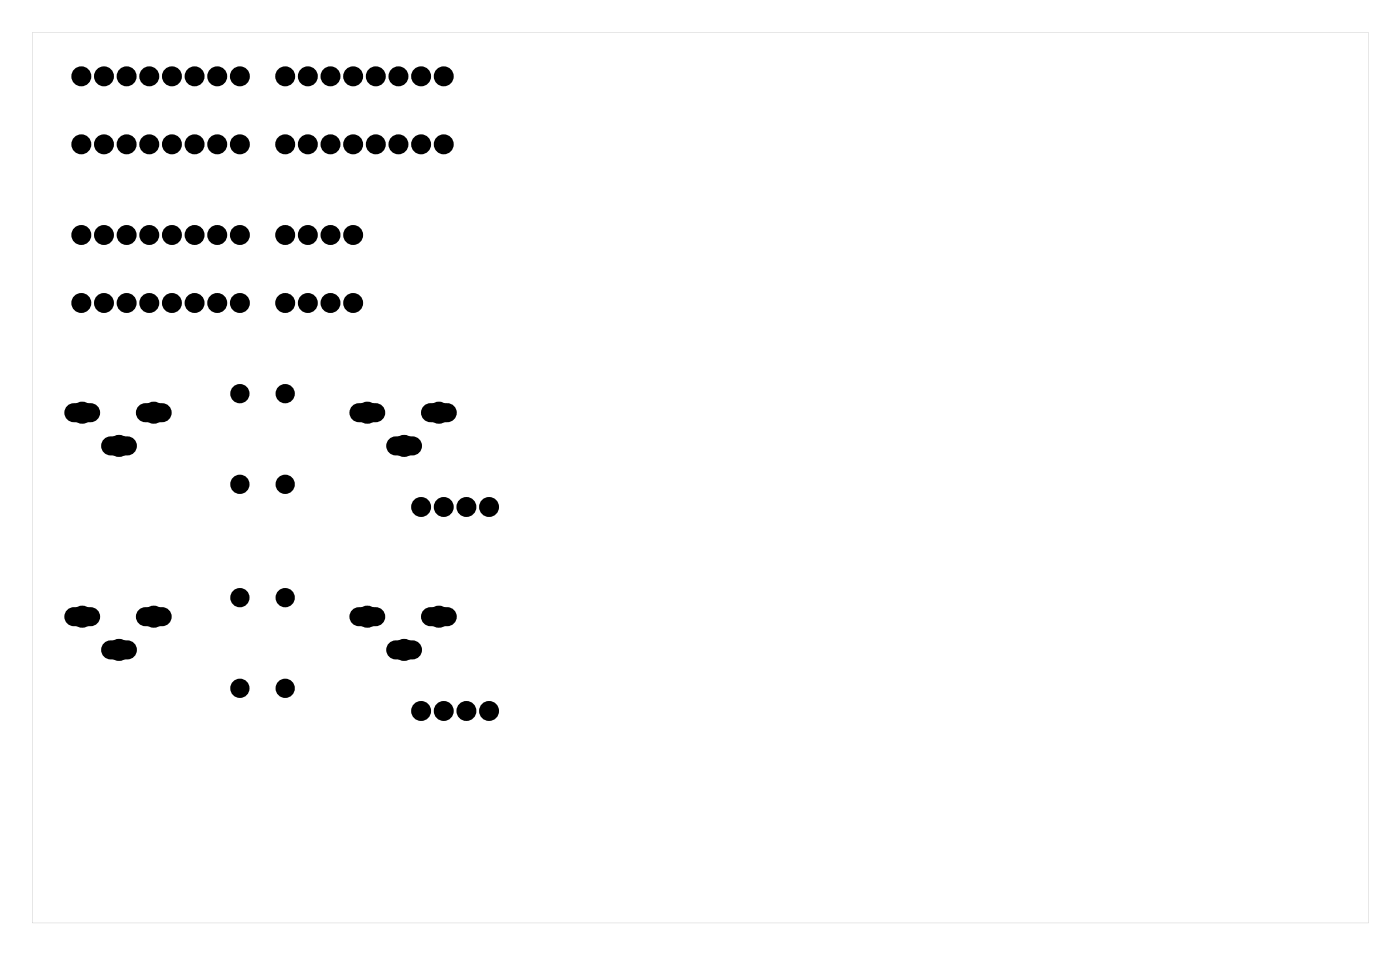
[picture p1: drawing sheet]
<svg xmlns="http://www.w3.org/2000/svg" width="157mm" height="107mm" viewBox="0 0 157 107" stroke-linecap="round" stroke-linejoin="round" font-family="sans-serif">
<g fill="#000">
<path d="M3.6 3.6h149.8v99.8h-149.8zM3.6 3.6v99.8h149.8v-99.8z"/>
<path d="M7.6 45.6a.94 .94 0 0 0-.2 1 .94 .94 0 0 0 .9 .6h1.9a.94 .94 0 0 0 .9-1 .94 .94 0 0 0-.9-.9h-1.9l-.4 .1zM8.7 46.2a.56 .56 0 0 1 1.1 0 .56 .56 0 0 1-1.1 0z"/>
<path d="M11.7 49.3a.94 .94 0 0 0-.2 1 .94 .94 0 0 0 .9 .6h1.9a.94 .94 0 0 0 .9-.9 .94 .94 0 0 0-.9-1h-1.9l-.4 .1zM12.8 50a.56 .56 0 0 1 1.1 0 .56 .56 0 0 1-1.1 0z"/>
<path d="M15.6 45.6a.94 .94 0 0 0-.2 1 .94 .94 0 0 0 .9 .6h1.9a.94 .94 0 0 0 .9-1 .94 .94 0 0 0-.9-.9h-1.9l-.4 .1zM16.7 46.2a.56 .56 0 0 1 1.1 0 .56 .56 0 0 1-1.1 0z"/>
<path d="M39.6 45.6a.94 .94 0 0 0-.2 1 .94 .94 0 0 0 .9 .6h1.8a.94 .94 0 0 0 1-1 .94 .94 0 0 0-1-.9h-1.8l-.4 .1zM40.6 46.2a.56 .56 0 0 1 1.1 0 .56 .56 0 0 1-1.1 0z"/>
<path d="M43.7 49.3a.94 .94 0 0 0-.2 1 .94 .94 0 0 0 .9 .6h1.9a.94 .94 0 0 0 .9-.9 .94 .94 0 0 0-.9-1h-1.9l-.4 .1zM44.8 50a.56 .56 0 0 1 1.1 0 .56 .56 0 0 1-1.1 0z"/>
<path d="M47.6 45.6a.94 .94 0 0 0-.2 1 .94 .94 0 0 0 .9 .6h1.9a.94 .94 0 0 0 .9-1 .94 .94 0 0 0-.9-.9h-1.9l-.4 .1zM48.7 46.2a.56 .56 0 0 1 1.1 0 .56 .56 0 0 1-1.1 0z"/>
<path d="M7.6 68.4a.94 .94 0 0 0-.2 1.1 .94 .94 0 0 0 .9 .5h1.9a.94 .94 0 0 0 .9-.9 .94 .94 0 0 0-.9-.9h-1.9h-.4zM8.7 69.1a.56 .56 0 0 1 1.1 0 .56 .56 0 0 1-1.1 0z"/>
<path d="M11.7 72.2a.94 .94 0 0 0-.2 1 .94 .94 0 0 0 .9 .6h1.9a.94 .94 0 0 0 .9-1 .94 .94 0 0 0-.9-.9h-1.9l-.4 .1zM12.8 72.8a.56 .56 0 0 1 1.1 0 .56 .56 0 0 1-1.1 0z"/>
<path d="M15.6 68.4a.94 .94 0 0 0-.2 1.1 .94 .94 0 0 0 .9 .5h1.9a.94 .94 0 0 0 .9-.9 .94 .94 0 0 0-.9-.9h-1.9h-.4zM16.7 69.1a.56 .56 0 0 1 1.1 0 .56 .56 0 0 1-1.1 0z"/>
<path d="M39.6 68.4a.94 .94 0 0 0-.2 1.1 .94 .94 0 0 0 .9 .5h1.8a.94 .94 0 0 0 1-.9 .94 .94 0 0 0-1-.9h-1.8h-.4zM40.6 69.1a.56 .56 0 0 1 1.1 0 .56 .56 0 0 1-1.1 0z"/>
<path d="M43.7 72.2a.94 .94 0 0 0-.2 1 .94 .94 0 0 0 .9 .6h1.9a.94 .94 0 0 0 .9-1 .94 .94 0 0 0-.9-.9h-1.9l-.4 .1zM44.8 72.8a.56 .56 0 0 1 1.1 0 .56 .56 0 0 1-1.1 0z"/>
<path d="M47.6 68.4a.94 .94 0 0 0-.2 1.1 .94 .94 0 0 0 .9 .5h1.9a.94 .94 0 0 0 .9-.9 .94 .94 0 0 0-.9-.9h-1.9h-.4zM48.7 69.1a.56 .56 0 0 1 1.1 0 .56 .56 0 0 1-1.1 0z"/>
</g>
<g fill="#000">
<circle cx="9.1" cy="16.2" r=".74"/>
<circle cx="9.1" cy="8.6" r=".74"/>
<circle cx="11.7" cy="16.2" r=".74"/>
<circle cx="11.7" cy="8.6" r=".74"/>
<circle cx="14.2" cy="16.2" r=".74"/>
<circle cx="14.2" cy="8.6" r=".74"/>
<circle cx="16.7" cy="16.2" r=".74"/>
<circle cx="16.7" cy="8.6" r=".74"/>
<circle cx="19.3" cy="16.2" r=".74"/>
<circle cx="19.3" cy="8.6" r=".74"/>
<circle cx="21.8" cy="16.2" r=".74"/>
<circle cx="21.8" cy="8.6" r=".74"/>
<circle cx="24.4" cy="16.2" r=".74"/>
<circle cx="24.4" cy="8.6" r=".74"/>
<circle cx="26.9" cy="16.2" r=".74"/>
<circle cx="26.9" cy="8.6" r=".74"/>
<circle cx="32" cy="16.2" r=".74"/>
<circle cx="32" cy="8.6" r=".74"/>
<circle cx="34.5" cy="16.2" r=".74"/>
<circle cx="34.5" cy="8.6" r=".74"/>
<circle cx="37.1" cy="16.2" r=".74"/>
<circle cx="37.1" cy="8.6" r=".74"/>
<circle cx="39.6" cy="16.2" r=".74"/>
<circle cx="39.6" cy="8.6" r=".74"/>
<circle cx="42.1" cy="16.2" r=".74"/>
<circle cx="42.1" cy="8.6" r=".74"/>
<circle cx="44.7" cy="16.2" r=".74"/>
<circle cx="44.7" cy="8.6" r=".74"/>
<circle cx="47.2" cy="16.2" r=".74"/>
<circle cx="47.2" cy="8.6" r=".74"/>
<circle cx="49.8" cy="16.2" r=".74"/>
<circle cx="49.8" cy="8.6" r=".74"/>
<circle cx="9.1" cy="34" r=".74"/>
<circle cx="9.1" cy="26.3" r=".74"/>
<circle cx="11.7" cy="34" r=".74"/>
<circle cx="11.7" cy="26.3" r=".74"/>
<circle cx="14.2" cy="34" r=".74"/>
<circle cx="14.2" cy="26.3" r=".74"/>
<circle cx="16.7" cy="34" r=".74"/>
<circle cx="16.7" cy="26.3" r=".74"/>
<circle cx="19.3" cy="34" r=".74"/>
<circle cx="19.3" cy="26.3" r=".74"/>
<circle cx="21.8" cy="34" r=".74"/>
<circle cx="21.8" cy="26.3" r=".74"/>
<circle cx="24.4" cy="34" r=".74"/>
<circle cx="24.4" cy="26.3" r=".74"/>
<circle cx="26.9" cy="34" r=".74"/>
<circle cx="26.9" cy="26.3" r=".74"/>
<circle cx="32" cy="34" r=".74"/>
<circle cx="32" cy="26.3" r=".74"/>
<circle cx="34.5" cy="34" r=".74"/>
<circle cx="34.5" cy="26.3" r=".74"/>
<circle cx="37.1" cy="34" r=".74"/>
<circle cx="37.1" cy="26.3" r=".74"/>
<circle cx="39.6" cy="34" r=".74"/>
<circle cx="39.6" cy="26.3" r=".74"/>
<circle cx="9.2" cy="46.2" r=".85"/>
<circle cx="13.3" cy="50" r=".85"/>
<circle cx="17.2" cy="46.2" r=".85"/>
<circle cx="26.9" cy="54.3" r=".7"/>
<circle cx="26.9" cy="44.1" r=".7"/>
<circle cx="32" cy="54.3" r=".7"/>
<circle cx="32" cy="44.1" r=".7"/>
<circle cx="41.2" cy="46.2" r=".85"/>
<circle cx="45.3" cy="50" r=".85"/>
<circle cx="47.2" cy="56.8" r=".74"/>
<circle cx="49.2" cy="46.2" r=".85"/>
<circle cx="49.8" cy="56.8" r=".74"/>
<circle cx="52.3" cy="56.8" r=".74"/>
<circle cx="54.8" cy="56.8" r=".74"/>
<circle cx="9.2" cy="69.1" r=".85"/>
<circle cx="13.3" cy="72.8" r=".85"/>
<circle cx="17.2" cy="69.1" r=".85"/>
<circle cx="26.9" cy="67" r=".7"/>
<circle cx="26.9" cy="77.1" r=".7"/>
<circle cx="32" cy="67" r=".7"/>
<circle cx="32" cy="77.1" r=".7"/>
<circle cx="41.2" cy="69.1" r=".85"/>
<circle cx="45.3" cy="72.8" r=".85"/>
<circle cx="47.2" cy="79.7" r=".74"/>
<circle cx="49.2" cy="69.1" r=".85"/>
<circle cx="49.8" cy="79.7" r=".74"/>
<circle cx="52.3" cy="79.7" r=".74"/>
<circle cx="54.8" cy="79.7" r=".74"/>
</g>
<g fill="none" stroke="#000" stroke-width=".76" stroke-linecap="butt">
<circle cx="9.1" cy="16.2" r=".74"/>
<circle cx="9.1" cy="8.6" r=".74"/>
<circle cx="11.7" cy="16.2" r=".74"/>
<circle cx="11.7" cy="8.6" r=".74"/>
<circle cx="14.2" cy="8.6" r=".74"/>
<circle cx="14.2" cy="16.2" r=".74"/>
<circle cx="16.7" cy="8.6" r=".74"/>
<circle cx="16.7" cy="16.2" r=".74"/>
<circle cx="19.3" cy="16.2" r=".74"/>
<circle cx="19.3" cy="8.6" r=".74"/>
<circle cx="21.8" cy="16.2" r=".74"/>
<circle cx="21.8" cy="8.6" r=".74"/>
<circle cx="24.4" cy="8.6" r=".74"/>
<circle cx="24.4" cy="16.2" r=".74"/>
<circle cx="26.9" cy="16.2" r=".74"/>
<circle cx="26.9" cy="8.6" r=".74"/>
<circle cx="32" cy="16.2" r=".74"/>
<circle cx="32" cy="8.6" r=".74"/>
<circle cx="34.5" cy="16.2" r=".74"/>
<circle cx="34.5" cy="8.6" r=".74"/>
<circle cx="37.1" cy="8.6" r=".74"/>
<circle cx="37.1" cy="16.2" r=".74"/>
<circle cx="39.6" cy="16.2" r=".74"/>
<circle cx="39.6" cy="8.6" r=".74"/>
<circle cx="42.1" cy="16.2" r=".74"/>
<circle cx="42.1" cy="8.6" r=".74"/>
<circle cx="44.7" cy="8.6" r=".74"/>
<circle cx="44.7" cy="16.2" r=".74"/>
<circle cx="47.2" cy="8.6" r=".74"/>
<circle cx="47.2" cy="16.2" r=".74"/>
<circle cx="49.8" cy="16.2" r=".74"/>
<circle cx="49.8" cy="8.6" r=".74"/>
<circle cx="9.1" cy="34" r=".74"/>
<circle cx="9.1" cy="26.3" r=".74"/>
<circle cx="11.7" cy="26.3" r=".74"/>
<circle cx="11.7" cy="34" r=".74"/>
<circle cx="14.2" cy="34" r=".74"/>
<circle cx="14.2" cy="26.3" r=".74"/>
<circle cx="16.7" cy="34" r=".74"/>
<circle cx="16.7" cy="26.3" r=".74"/>
<circle cx="19.3" cy="34" r=".74"/>
<circle cx="19.3" cy="26.3" r=".74"/>
<circle cx="21.8" cy="34" r=".74"/>
<circle cx="21.8" cy="26.3" r=".74"/>
<circle cx="24.4" cy="34" r=".74"/>
<circle cx="24.4" cy="26.3" r=".74"/>
<circle cx="26.9" cy="26.3" r=".74"/>
<circle cx="26.9" cy="34" r=".74"/>
<circle cx="32" cy="34" r=".74"/>
<circle cx="32" cy="26.3" r=".74"/>
<circle cx="34.5" cy="34" r=".74"/>
<circle cx="34.5" cy="26.3" r=".74"/>
<circle cx="37.1" cy="34" r=".74"/>
<circle cx="37.1" cy="26.3" r=".74"/>
<circle cx="39.6" cy="34" r=".74"/>
<circle cx="39.6" cy="26.3" r=".74"/>
<circle cx="9.2" cy="46.2" r=".85"/>
<circle cx="13.3" cy="50" r=".85"/>
<circle cx="17.2" cy="46.2" r=".85"/>
<circle cx="26.9" cy="44.1" r=".7"/>
<circle cx="26.9" cy="54.3" r=".7"/>
<circle cx="32" cy="44.1" r=".7"/>
<circle cx="32" cy="54.3" r=".7"/>
<circle cx="41.2" cy="46.2" r=".85"/>
<circle cx="45.3" cy="50" r=".85"/>
<circle cx="47.2" cy="56.8" r=".74"/>
<circle cx="49.2" cy="46.2" r=".85"/>
<circle cx="49.8" cy="56.8" r=".74"/>
<circle cx="52.3" cy="56.8" r=".74"/>
<circle cx="54.8" cy="56.8" r=".74"/>
<circle cx="9.2" cy="69.1" r=".85"/>
<circle cx="13.3" cy="72.8" r=".85"/>
<circle cx="17.2" cy="69.1" r=".85"/>
<circle cx="26.9" cy="67" r=".7"/>
<circle cx="26.9" cy="77.1" r=".7"/>
<circle cx="32" cy="67" r=".7"/>
<circle cx="32" cy="77.1" r=".7"/>
<circle cx="41.2" cy="69.1" r=".85"/>
<circle cx="45.3" cy="72.8" r=".85"/>
<circle cx="47.2" cy="79.7" r=".74"/>
<circle cx="49.2" cy="69.1" r=".85"/>
<circle cx="49.8" cy="79.7" r=".74"/>
<circle cx="52.3" cy="79.7" r=".74"/>
<circle cx="54.8" cy="79.7" r=".74"/>
</g>
<g fill="none" stroke="#000" stroke-width=".25">
<path d="M7.6 45.6l.3-.2 .4-.1h1.9a.94 .94 0 0 1 .9 .9 .94 .94 0 0 1-.9 1h-1.9a.94 .94 0 0 1-.9-.6 .94 .94 0 0 1 .2-1zM11.7 49.3l.3-.2 .4-.1h1.9a.94 .94 0 0 1 .9 1 .94 .94 0 0 1-.9 .9h-1.9a.94 .94 0 0 1-.9-.6 .94 .94 0 0 1 .2-1zM15.6 45.6l.3-.2 .4-.1h1.9a.94 .94 0 0 1 .9 .9 .94 .94 0 0 1-.9 1h-1.9a.94 .94 0 0 1-.9-.6 .94 .94 0 0 1 .2-1zM39.6 45.6l.3-.2 .4-.1h1.8a.94 .94 0 0 1 1 .9 .94 .94 0 0 1-1 1h-1.8a.94 .94 0 0 1-.9-.6 .94 .94 0 0 1 .2-1zM43.7 49.3l.3-.2 .4-.1h1.9a.94 .94 0 0 1 .9 1 .94 .94 0 0 1-.9 .9h-1.9a.94 .94 0 0 1-.9-.6 .94 .94 0 0 1 .2-1zM47.6 45.6l.3-.2 .4-.1h1.9a.94 .94 0 0 1 .9 .9 .94 .94 0 0 1-.9 1h-1.9a.94 .94 0 0 1-.9-.6 .94 .94 0 0 1 .2-1zM7.6 68.4l.3-.2h.4h1.9a.94 .94 0 0 1 .9 .9 .94 .94 0 0 1-.9 .9h-1.9a.94 .94 0 0 1-.9-.5 .94 .94 0 0 1 .2-1.1zM11.7 72.2l.3-.2 .4-.1h1.9a.94 .94 0 0 1 .9 .9 .94 .94 0 0 1-.9 1h-1.9a.94 .94 0 0 1-.9-.6 .94 .94 0 0 1 .2-1zM15.6 68.4l.3-.2h.4h1.9a.94 .94 0 0 1 .9 .9 .94 .94 0 0 1-.9 .9h-1.9a.94 .94 0 0 1-.9-.5 .94 .94 0 0 1 .2-1.1zM39.6 68.4l.3-.2h.4h1.8a.94 .94 0 0 1 1 .9 .94 .94 0 0 1-1 .9h-1.8a.94 .94 0 0 1-.9-.5 .94 .94 0 0 1 .2-1.1zM43.7 72.2l.3-.2 .4-.1h1.9a.94 .94 0 0 1 .9 .9 .94 .94 0 0 1-.9 1h-1.9a.94 .94 0 0 1-.9-.6 .94 .94 0 0 1 .2-1zM47.6 68.4l.3-.2h.4h1.9a.94 .94 0 0 1 .9 .9 .94 .94 0 0 1-.9 .9h-1.9a.94 .94 0 0 1-.9-.5 .94 .94 0 0 1 .2-1.1z"/>
<circle cx="9.2" cy="46.2" r=".56"/>
<circle cx="13.3" cy="50" r=".56"/>
<circle cx="17.2" cy="46.2" r=".56"/>
<circle cx="41.2" cy="46.2" r=".56"/>
<circle cx="45.3" cy="50" r=".56"/>
<circle cx="49.2" cy="46.2" r=".56"/>
<circle cx="9.2" cy="69.1" r=".56"/>
<circle cx="13.3" cy="72.8" r=".56"/>
<circle cx="17.2" cy="69.1" r=".56"/>
<circle cx="41.2" cy="69.1" r=".56"/>
<circle cx="45.3" cy="72.8" r=".56"/>
<circle cx="49.2" cy="69.1" r=".56"/>
</g>
</svg>
